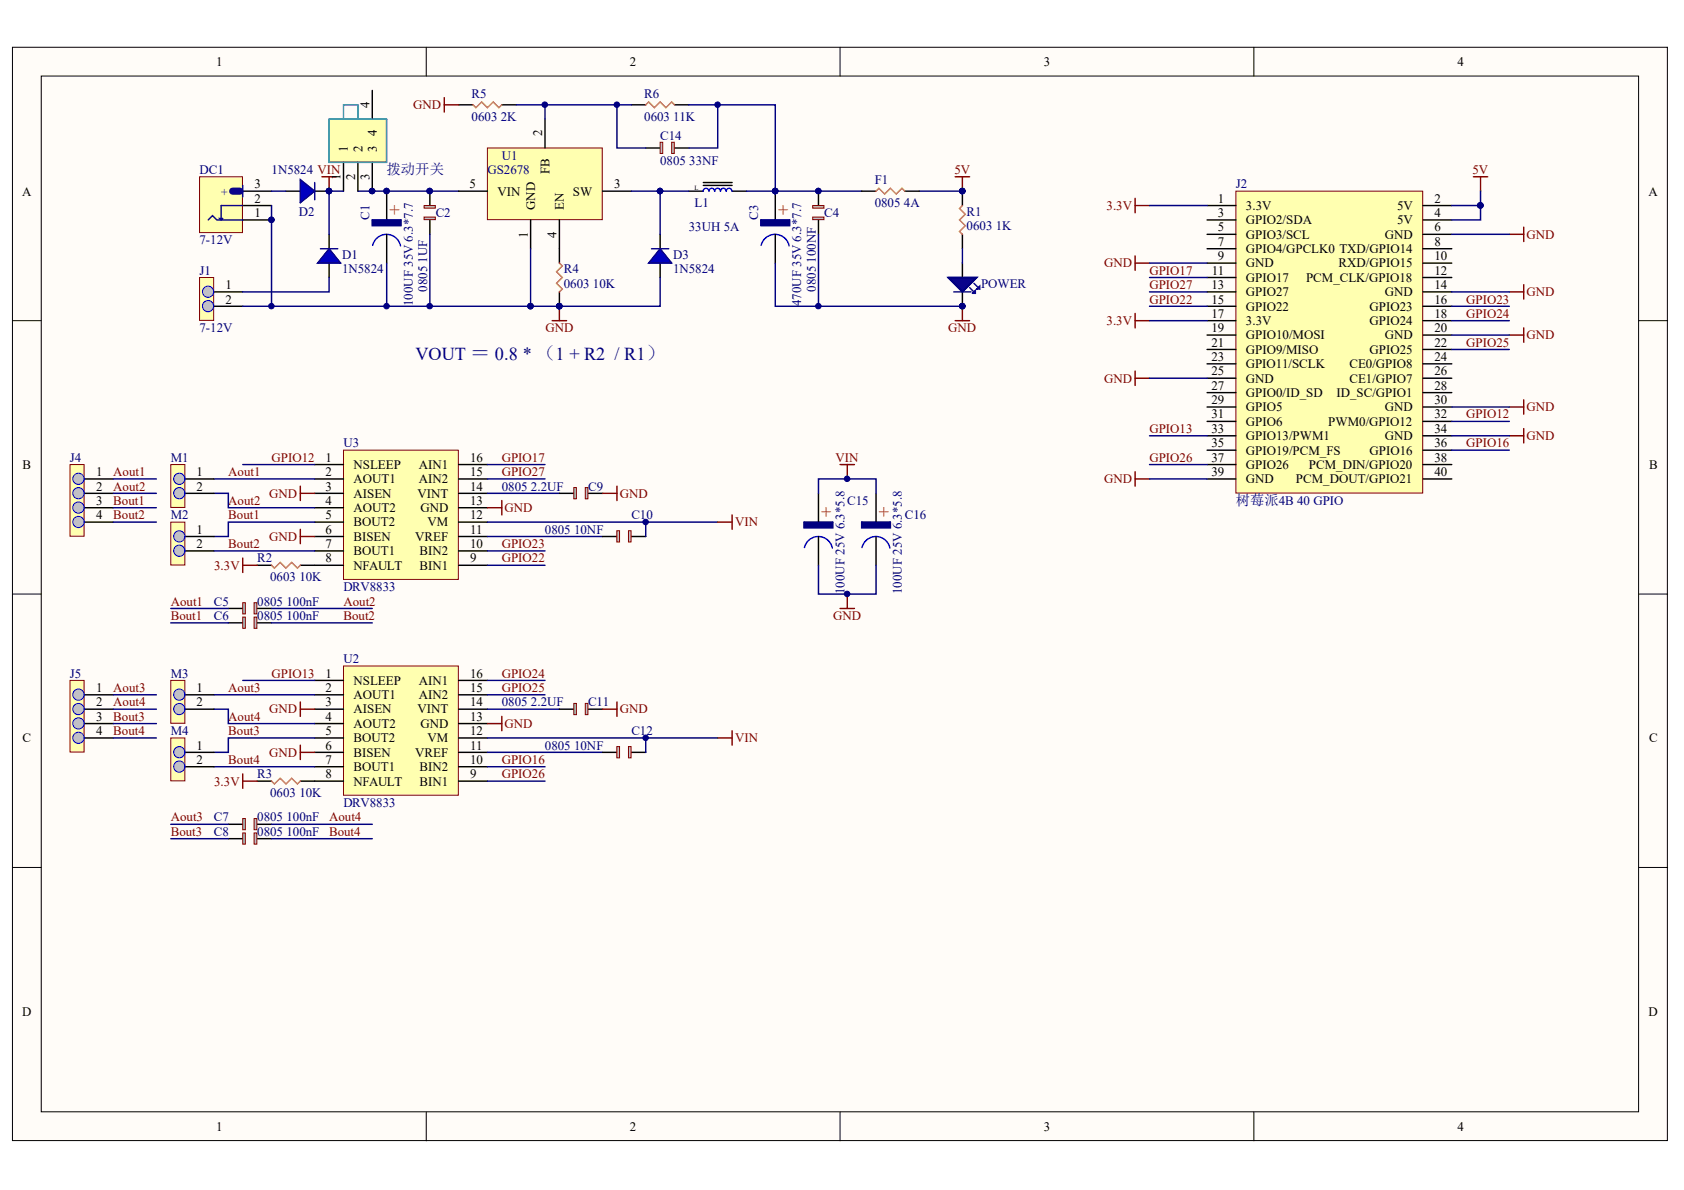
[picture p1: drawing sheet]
<svg xmlns="http://www.w3.org/2000/svg" width="297mm" height="210mm" viewBox="0 0 297 210" stroke-linecap="round" stroke-linejoin="round" font-family="sans-serif">
<defs><g id="words">
<g font-size="3.2" fill="#f00">
<text x="68.7" y="38.1">+</text>
<text x="137.3" y="38.1">+</text>
<text x="144.9" y="91.4">+</text>
<text x="155" y="91.4">+</text>
</g>
<text font-size="3.2" fill="#000080" x="73.3" y="63.5">VOUT ＝ 0.8 * （1 + R2 / R1）</text>
<g font-size="2.5" fill="#000080">
<text x="68.2" y="30.7">拨动开关</text>
<text x="218" y="89.1">树莓派4B 40 GPIO</text>
</g>
<g font-size="2.3">
<text x="38.1" y="11.6">1</text>
<text x="111.1" y="11.6">2</text>
<text x="184.1" y="11.6">3</text>
<text x="257.1" y="11.6">4</text>
<text x="65.2" y="19" transform="rotate(-90 65.2 19)">4</text>
<text x="66.5" y="23.9" transform="rotate(-90 66.5 23.9)">4</text>
<text x="61.3" y="26.9" transform="rotate(-90 61.3 26.9)">1</text>
<text x="63.9" y="26.9" transform="rotate(-90 63.9 26.9)">2</text>
<text x="66.5" y="26.9" transform="rotate(-90 66.5 26.9)">3</text>
<text x="95.6" y="24.1" transform="rotate(-90 95.6 24.1)">2</text>
<text x="3.9" y="34.5">A</text>
<text x="44.9" y="33.2">3</text>
<text x="44.9" y="35.8">2</text>
<text x="60.1" y="31.8" transform="rotate(-90 60.1 31.8)">1</text>
<text x="62.7" y="31.8" transform="rotate(-90 62.7 31.8)">2</text>
<text x="65.2" y="31.8" transform="rotate(-90 65.2 31.8)">3</text>
<text x="82.8" y="33.2">5</text>
<text x="87.7" y="34.5">VIN</text>
<text x="96.9" y="30.7" transform="rotate(-90 96.9 30.7)">FB</text>
<text x="101.1" y="34.5">SW</text>
<text x="108.3" y="33.2">3</text>
<text x="214.8" y="35.8">1</text>
<text x="253" y="35.8">2</text>
<text x="290.8" y="34.5">A</text>
<text x="44.9" y="38.3">1</text>
<text x="93.1" y="42" transform="rotate(-90 93.1 42)">1</text>
<text x="94.4" y="37" transform="rotate(-90 94.4 37)">GND</text>
<text x="98.2" y="42" transform="rotate(-90 98.2 42)">4</text>
<text x="99.4" y="37" transform="rotate(-90 99.4 37)">EN</text>
<text x="214.8" y="38.3">3</text>
<text x="214.8" y="40.8">5</text>
<text x="219.8" y="37">3.3V</text>
<text x="219.8" y="39.6">GPIO2/SDA</text>
<text x="246.4" y="37">5V</text>
<text x="246.4" y="39.6">5V</text>
<text x="253" y="38.3">4</text>
<text x="253" y="40.8">6</text>
<text x="214.8" y="43.4">7</text>
<text x="214.8" y="45.9">9</text>
<text x="219.8" y="42.1">GPIO3/SCL</text>
<text x="219.8" y="44.6">GPIO4/GPCLK0 TXD/GPIO14</text>
<text x="219.8" y="47.2">GND</text>
<text x="236.1" y="47.2">RXD/GPIO15</text>
<text x="244.3" y="42.1">GND</text>
<text x="253" y="43.4">8</text>
<text x="253" y="45.9">10</text>
<text x="39.8" y="51">1</text>
<text x="39.8" y="53.5">2</text>
<text x="213.7" y="51">13</text>
<text x="213.7" y="53.5">15</text>
<text x="213.8" y="48.4">11</text>
<text x="219.8" y="49.7">GPIO17</text>
<text x="219.8" y="52.3">GPIO27</text>
<text x="230.4" y="49.7">PCM_CLK/GPIO18</text>
<text x="244.3" y="52.3">GND</text>
<text x="253" y="48.4">12</text>
<text x="253" y="51">14</text>
<text x="253" y="53.5">16</text>
<text x="213.7" y="56.1">17</text>
<text x="213.7" y="58.6">19</text>
<text x="219.8" y="54.8">GPIO22</text>
<text x="219.8" y="57.3">3.3V</text>
<text x="219.8" y="59.9">GPIO10/MOSI</text>
<text x="241.6" y="54.8">GPIO23</text>
<text x="241.6" y="57.3">GPIO24</text>
<text x="244.3" y="59.9">GND</text>
<text x="253" y="56.1">18</text>
<text x="253" y="58.6">20</text>
<text x="213.7" y="61.1">21</text>
<text x="213.7" y="63.7">23</text>
<text x="219.8" y="62.4">GPIO9/MISO</text>
<text x="219.8" y="64.9">GPIO11/SCLK</text>
<text x="238" y="64.9">CE0/GPIO8</text>
<text x="241.6" y="62.4">GPIO25</text>
<text x="253" y="61.1">22</text>
<text x="253" y="63.7">24</text>
<text x="213.7" y="66.2">25</text>
<text x="213.7" y="68.7">27</text>
<text x="213.7" y="71.3">29</text>
<text x="219.8" y="67.5">GND</text>
<text x="219.8" y="70">GPIO0/ID_SD</text>
<text x="235.7" y="70">ID_SC/GPIO1</text>
<text x="238" y="67.5">CE1/GPIO7</text>
<text x="253" y="66.2">26</text>
<text x="253" y="68.7">28</text>
<text x="253" y="71.3">30</text>
<text x="213.7" y="73.8">31</text>
<text x="213.7" y="76.4">33</text>
<text x="219.8" y="72.5">GPIO5</text>
<text x="219.8" y="75.1">GPIO6</text>
<text x="219.8" y="77.7">GPIO13/PWM1</text>
<text x="234.3" y="75.1">PWM0/GPIO12</text>
<text x="244.3" y="72.5">GND</text>
<text x="244.3" y="77.7">GND</text>
<text x="253" y="73.8">32</text>
<text x="253" y="76.4">34</text>
<text x="4" y="82.7">B</text>
<text x="16.9" y="84">1</text>
<text x="34.7" y="84">1</text>
<text x="57.4" y="81.5">1</text>
<text x="57.4" y="84">2</text>
<text x="62.4" y="82.7">NSLEEP</text>
<text x="73.9" y="82.7">AIN1</text>
<text x="82.9" y="84">15</text>
<text x="82.9" y="81.5">16</text>
<text x="213.7" y="78.9">35</text>
<text x="213.7" y="81.5">37</text>
<text x="213.7" y="84">39</text>
<text x="219.8" y="80.2">GPIO19/PCM_FS</text>
<text x="219.8" y="82.7">GPIO26</text>
<text x="230.9" y="82.7">PCM_DIN/GPIO20</text>
<text x="241.6" y="80.2">GPIO16</text>
<text x="253" y="78.9">36</text>
<text x="253" y="81.5">38</text>
<text x="253" y="84">40</text>
<text x="290.9" y="82.7">B</text>
<text x="16.9" y="86.5">2</text>
<text x="16.9" y="89.1">3</text>
<text x="34.7" y="86.5">2</text>
<text x="57.4" y="86.5">3</text>
<text x="57.4" y="89.1">4</text>
<text x="62.4" y="85.3">AOUT1</text>
<text x="62.4" y="87.8">AISEN</text>
<text x="73.6" y="87.8">VINT</text>
<text x="73.9" y="85.3">AIN2</text>
<text x="82.9" y="89.1">13</text>
<text x="82.9" y="86.5">14</text>
<text x="219.8" y="85.3">GND</text>
<text x="228.6" y="85.3">PCM_DOUT/GPIO21</text>
<text x="16.9" y="91.6">4</text>
<text x="34.7" y="94.1">1</text>
<text x="57.4" y="91.6">5</text>
<text x="57.4" y="94.1">6</text>
<text x="62.4" y="90.3">AOUT2</text>
<text x="62.4" y="92.9">BOUT2</text>
<text x="62.4" y="95.4">BISEN</text>
<text x="73.3" y="95.4">VREF</text>
<text x="74.1" y="90.3">GND</text>
<text x="75.4" y="92.9">VM</text>
<text x="82.9" y="94.1">11</text>
<text x="82.9" y="91.6">12</text>
<text x="34.7" y="96.7">2</text>
<text x="57.4" y="96.7">7</text>
<text x="57.4" y="99.2">8</text>
<text x="62.4" y="97.9">BOUT1</text>
<text x="62.4" y="100.5">NFAULT</text>
<text x="74" y="100.5">BIN1</text>
<text x="74" y="97.9">BIN2</text>
<text x="82.9" y="99.2">9</text>
<text x="82.9" y="96.7">10</text>
<text x="57.4" y="119.5">1</text>
<text x="82.9" y="119.5">16</text>
<text x="16.9" y="122">1</text>
<text x="16.9" y="124.6">2</text>
<text x="34.7" y="122">1</text>
<text x="34.7" y="124.6">2</text>
<text x="57.4" y="122">2</text>
<text x="57.4" y="124.6">3</text>
<text x="62.4" y="120.8">NSLEEP</text>
<text x="62.4" y="123.3">AOUT1</text>
<text x="62.4" y="125.8">AISEN</text>
<text x="73.6" y="125.8">VINT</text>
<text x="73.9" y="123.3">AIN2</text>
<text x="73.9" y="120.8">AIN1</text>
<text x="82.9" y="124.6">14</text>
<text x="82.9" y="122">15</text>
<text x="4" y="131">C</text>
<text x="16.9" y="127.1">3</text>
<text x="16.9" y="129.7">4</text>
<text x="57.4" y="127.1">4</text>
<text x="57.4" y="129.7">5</text>
<text x="62.4" y="128.4">AOUT2</text>
<text x="62.4" y="131">BOUT2</text>
<text x="74.1" y="128.4">GND</text>
<text x="75.4" y="131">VM</text>
<text x="82.9" y="129.7">12</text>
<text x="82.9" y="127.1">13</text>
<text x="290.9" y="131">C</text>
<text x="34.7" y="132.2">1</text>
<text x="34.7" y="134.8">2</text>
<text x="57.4" y="132.2">6</text>
<text x="57.4" y="134.8">7</text>
<text x="57.4" y="137.3">8</text>
<text x="62.4" y="133.5">BISEN</text>
<text x="62.4" y="136">BOUT1</text>
<text x="73.3" y="133.5">VREF</text>
<text x="74" y="136">BIN2</text>
<text x="82.9" y="137.3">9</text>
<text x="82.9" y="134.8">10</text>
<text x="82.9" y="132.2">11</text>
<text x="62.4" y="138.6">NFAULT</text>
<text x="74" y="138.6">BIN1</text>
<text x="3.9" y="179.1">D</text>
<text x="290.8" y="179.1">D</text>
<text x="38.1" y="199.5">1</text>
<text x="111.1" y="199.5">2</text>
<text x="184.1" y="199.5">3</text>
<text x="257.1" y="199.5">4</text>
</g>
<g font-size="2.3" fill="#000080">
<text x="83.2" y="17.2">R5</text>
<text x="113.6" y="17.2">R6</text>
<text x="83.2" y="21.3">0603 2K</text>
<text x="113.6" y="21.3">0603 11K</text>
<text x="88.5" y="28.2">U1</text>
<text x="116.4" y="24.6">C14</text>
<text x="116.4" y="29.2">0805 33NF</text>
<text x="35.2" y="30.7">DC1</text>
<text x="47.9" y="30.7">1N5824 VIN</text>
<text x="86" y="30.7">GS2678</text>
<text x="154.3" y="32.5">F1</text>
<text x="218" y="33.2">J2</text>
<text x="52.7" y="38">D2</text>
<text x="65.2" y="38.8" transform="rotate(-90 65.2 38.8)">C1</text>
<text x="76.8" y="38.3">C2</text>
<text x="121.5" y="40.8">33UH 5A</text>
<text x="122.5" y="36.5">L1</text>
<text x="133.7" y="38.8" transform="rotate(-90 133.7 38.8)">C3</text>
<text x="145.4" y="38.3">C4</text>
<text x="154.3" y="36.5">0805 4A</text>
<text x="170.5" y="38">R1</text>
<text x="170.5" y="40.6">0603 1K</text>
<text x="35.2" y="43.1">7-12V</text>
<text x="60.3" y="45.6">D1</text>
<text x="75.3" y="46.3" transform="rotate(-90 75.3 46.3)">1UF</text>
<text x="118.7" y="45.6">D3</text>
<text x="143.9" y="46.3" transform="rotate(-90 143.9 46.3)">100NF</text>
<text x="35.2" y="48.4">J1</text>
<text x="60.3" y="48.2">1N5824</text>
<text x="75.3" y="51.5" transform="rotate(-90 75.3 51.5)">0805</text>
<text x="99.4" y="48.2">R4</text>
<text x="99.4" y="50.8">0603 10K</text>
<text x="118.7" y="48.2">1N5824</text>
<text x="143.9" y="51.5" transform="rotate(-90 143.9 51.5)">0805</text>
<text x="173" y="50.8">POWER</text>
<text x="35.2" y="58.6">7-12V</text>
<text x="72.8" y="54" transform="rotate(-90 72.8 54)">100UF 35V 6.3*7.7</text>
<text x="141.3" y="54" transform="rotate(-90 141.3 54)">470UF 35V 6.3*7.7</text>
<text x="12.3" y="81.5">J4</text>
<text x="30.1" y="81.5">M1</text>
<text x="60.6" y="78.9">U3</text>
<text x="88.5" y="86.5">0805 2.2UF</text>
<text x="103.8" y="86.5">C9</text>
<text x="149.4" y="89.1">C15</text>
<text x="30.1" y="91.6">M2</text>
<text x="96.1" y="94.1">0805 10NF</text>
<text x="111.4" y="91.6">C10</text>
<text x="159.6" y="91.6">C16</text>
<text x="45.4" y="99.2">R2</text>
<text x="37.7" y="106.8">C5</text>
<text x="45.4" y="106.8">0805 100nF</text>
<text x="47.7" y="102.5">0603 10K</text>
<text x="60.6" y="104.3">DRV8833</text>
<text x="149" y="104.8" transform="rotate(-90 149 104.8)">100UF 25V 6.3*5.8</text>
<text x="159.1" y="104.8" transform="rotate(-90 159.1 104.8)">100UF 25V 6.3*5.8</text>
<text x="37.7" y="109.4">C6</text>
<text x="45.4" y="109.4">0805 100nF</text>
<text x="12.3" y="119.5">J5</text>
<text x="30.1" y="119.5">M3</text>
<text x="60.6" y="117">U2</text>
<text x="88.5" y="124.6">0805 2.2UF</text>
<text x="103.8" y="124.6">C11</text>
<text x="30.1" y="129.7">M4</text>
<text x="111.4" y="129.7">C12</text>
<text x="45.4" y="137.3">R3</text>
<text x="96.1" y="132.2">0805 10NF</text>
<text x="47.7" y="140.6">0603 10K</text>
<text x="60.6" y="142.4">DRV8833</text>
<text x="37.7" y="144.9">C7</text>
<text x="37.7" y="147.4">C8</text>
<text x="45.4" y="144.9">0805 100nF</text>
<text x="45.4" y="147.4">0805 100nF</text>
</g>
<g font-size="2.3" fill="#800000">
<text x="72.9" y="19.2">GND</text>
<text x="168.4" y="30.7">5V</text>
<text x="259.7" y="30.7">5V</text>
<text x="195.2" y="37">3.3V</text>
<text x="194.8" y="47.2">GND</text>
<text x="269.3" y="42.1">GND</text>
<text x="202.7" y="51">GPIO27</text>
<text x="202.7" y="48.4">GPIO17</text>
<text x="202.7" y="53.5">GPIO22</text>
<text x="258.6" y="53.5">GPIO23</text>
<text x="269.3" y="52.3">GND</text>
<text x="96.2" y="58.6">GND</text>
<text x="167.3" y="58.6">GND</text>
<text x="195.2" y="57.3">3.3V</text>
<text x="258.6" y="56.1">GPIO24</text>
<text x="269.3" y="59.9">GND</text>
<text x="258.6" y="61.1">GPIO25</text>
<text x="194.8" y="67.5">GND</text>
<text x="202.7" y="76.4">GPIO13</text>
<text x="258.6" y="73.8">GPIO12</text>
<text x="269.3" y="72.5">GND</text>
<text x="269.3" y="77.7">GND</text>
<text x="20" y="84">Aout1</text>
<text x="40.3" y="84">Aout1</text>
<text x="47.9" y="81.5">GPIO12</text>
<text x="88.5" y="81.5">GPIO17</text>
<text x="88.5" y="84">GPIO27</text>
<text x="147.4" y="81.5">VIN</text>
<text x="202.7" y="81.5">GPIO26</text>
<text x="258.6" y="78.9">GPIO16</text>
<text x="20" y="86.5">Aout2</text>
<text x="20" y="89.1">Bout1</text>
<text x="40.3" y="89.1">Aout2</text>
<text x="47.5" y="87.8">GND</text>
<text x="109.3" y="87.8">GND</text>
<text x="194.8" y="85.3">GND</text>
<text x="20" y="91.6">Bout2</text>
<text x="40.3" y="91.6">Bout1</text>
<text x="47.5" y="95.4">GND</text>
<text x="89" y="90.3">GND</text>
<text x="129.7" y="92.9">VIN</text>
<text x="37.8" y="100.5">3.3V</text>
<text x="40.3" y="96.7">Bout2</text>
<text x="88.5" y="96.7">GPIO23</text>
<text x="88.5" y="99.2">GPIO22</text>
<text x="30.1" y="106.8">Aout1</text>
<text x="60.6" y="106.8">Aout2</text>
<text x="30.1" y="109.4">Bout1</text>
<text x="60.6" y="109.4">Bout2</text>
<text x="147" y="109.4">GND</text>
<text x="47.9" y="119.5">GPIO13</text>
<text x="88.5" y="119.5">GPIO24</text>
<text x="20" y="122">Aout3</text>
<text x="20" y="124.6">Aout4</text>
<text x="40.3" y="122">Aout3</text>
<text x="47.5" y="125.8">GND</text>
<text x="88.5" y="122">GPIO25</text>
<text x="109.3" y="125.8">GND</text>
<text x="20" y="127.1">Bout3</text>
<text x="20" y="129.7">Bout4</text>
<text x="40.3" y="127.1">Aout4</text>
<text x="40.3" y="129.7">Bout3</text>
<text x="89" y="128.4">GND</text>
<text x="129.7" y="131">VIN</text>
<text x="40.3" y="134.8">Bout4</text>
<text x="47.5" y="133.5">GND</text>
<text x="88.5" y="134.8">GPIO16</text>
<text x="88.5" y="137.3">GPIO26</text>
<text x="37.8" y="138.6">3.3V</text>
<text x="30.1" y="144.9">Aout3</text>
<text x="30.1" y="147.4">Bout3</text>
<text x="58" y="144.9">Aout4</text>
<text x="58" y="147.4">Bout4</text>
</g>
<text font-size="2.1" fill="#000080" x="39" y="34.5">+</text>
<g font-size="1.1" fill="#fff0ff">
<text x="86.2" y="18.2" transform="rotate(-180 86.2 18.2)">R</text>
<text x="116.2" y="18.7">R</text>
<text x="156.8" y="34">R</text>
<text x="170" y="39.1" transform="rotate(-90 170 39.1)">R</text>
<text x="98.4" y="48.7" transform="rotate(90 98.4 48.7)">R</text>
<text x="50.7" y="99.5" transform="rotate(-180 50.7 99.5)">R</text>
<text x="50.7" y="137.5" transform="rotate(-180 50.7 137.5)">R</text>
</g>
<text font-size="1.1" x="122.5" y="33.5">L</text>
</g></defs>
<g fill="#fffcf8" stroke="#000" stroke-width=".18">
<path d="M2.2 8.3h291.9v192.9h-291.9z"/>
<path d="M7.3 13.4h281.7v182.7h-281.7z"/>
</g>
<path d="M75.2 8.3v5.1M148.2 8.3v5.1M221.2 8.3v5.1M2.2 56.6h5.1M289.1 56.6h5.1M2.2 104.8h5.1M289.1 104.8h5.1M2.2 153h5.1M289.1 153h5.1M75.2 196.2v5M148.2 196.2v5M221.2 196.2v5" fill="none" stroke="#000" stroke-width=".18"/>
<path d="M35.2 31.2h7.6v9.8h-7.6z" fill="#ffffb0" stroke="#800000" stroke-width=".18"/>
<path d="M42.8 33.7h5.1M42.8 36.3h5.1M42.8 38.8h5.1M50.4 33.7h2.6M55.5 33.7h2.6" fill="none" stroke="#000" stroke-width=".25"/>
<g fill="#000080" stroke="#000080" stroke-width=".18">
<circle cx="47.9" cy="38.8" r=".48"/>
<circle cx="58" cy="33.7" r=".48"/>
</g>
<path d="M41 33.7h1.3" fill="none" stroke="#11037f" stroke-width="1.3"/>
<path d="M36.7 38.8l.8-.8 .7 .8h4.6M38.8 38.5h.5l-.3 .3zM42.8 32.7v2M42.8 36.3h-3.8v2.5" fill="none" stroke="#11037f" stroke-width=".25"/>
<path d="M53 31.7l2.5 2-2.5 2z" fill-rule="evenodd" fill="#0000b4" stroke="#00f" stroke-width=".18"/>
<path d="M53 31.7l2.5 2-2.5 2zM55.5 32.2v3M65.7 38.8h5v1h-5z" fill="none" stroke="#11037f" stroke-width=".25"/>
<g fill="#000080" stroke="#000080" stroke-width=".18">
<path d="M65.7 38.8h5v1h-5z"/>
<circle cx="58" cy="33.7" r=".48"/>
<circle cx="68.2" cy="33.7" r=".48"/>
</g>
<path d="M65.7 43.3a2.51 2.51 0 0 1 2.5-2 2.51 2.51 0 0 1 2.4 2.1" fill="none" stroke="#00f" stroke-width=".25"/>
<path d="M68.2 33.7v5.1M58.1 41.3v2.6M58.1 46.4v2.5M68.2 41.3v5.1" fill="none" stroke="#000" stroke-width=".25"/>
<path d="M58.1 43.9l2 2.5h-4.1z" fill-rule="evenodd" fill="#0000b4" stroke="#00f" stroke-width=".18"/>
<path d="M56.5 43.9h3.1M58.1 43.9l2 2.5h-4.1z" fill="none" stroke="#11037f" stroke-width=".25"/>
<path d="M60.6 117.5h20.2v22.8h-20.2z" fill="#ffffb0" stroke="#800000" stroke-width=".18"/>
<g fill="none" stroke="#000" stroke-width=".25">
<path d="M55.5 120h5.1M55.5 122.6h5.1M55.5 125.1h5.1M55.5 127.6h5.1M55.5 130.2h5.1M55.5 132.7h5.1M55.5 135.2h5.1M55.5 137.8h5.1M80.9 120h5.1M80.9 122.6h5.1M80.9 125.1h5.1M80.9 127.6h5.1"/>
<path d="M80.9 130.2h5.1M80.9 132.7h5.1M80.9 135.2h5.1M80.9 137.8h5.1M98.7 125.1h2.5M103.7 125.1h2.6"/>
</g>
<path d="M37.7 122.6h17.8M37.7 135.2h17.8M55.5 130.2h-15.2v2.5h-2.6M86 125.1h12.7" fill="none" stroke="#000080" stroke-width=".25"/>
<g fill="#c0c0c0" stroke="#800000" stroke-width=".18">
<path d="M103.2 124.1h.5v2h-.5z"/>
<path d="M101.2 124.1h.5v2h-.5z"/>
</g>
<path d="M86 132.7h20.3" fill="none" stroke="#000080" stroke-width=".25"/>
<path d="M106.3 132.7h2.5M111.4 132.7h2.5" fill="none" stroke="#000" stroke-width=".25"/>
<g fill="#c0c0c0" stroke="#800000" stroke-width=".18">
<path d="M110.9 131.7h.4v2h-.4z"/>
<path d="M108.8 131.7h.5v2h-.5z"/>
</g>
<path d="M141.8 92.1h5.1v1h-5.1zM152 92.1h5.1v1h-5.1z" fill="none" stroke="#11037f" stroke-width=".25"/>
<path d="M141.9 96.6a2.51 2.51 0 0 1 2.5-2 2.51 2.51 0 0 1 2.4 2.1M152 96.6a2.51 2.51 0 0 1 2.5-2 2.51 2.51 0 0 1 2.5 2.1" fill="none" stroke="#00f" stroke-width=".25"/>
<path d="M144.4 87v5.1M144.4 94.6v5.1M154.5 87v5.1M154.5 94.6v5.1M40.3 107.3h2.5M45.4 107.3h2.5" fill="none" stroke="#000" stroke-width=".25"/>
<g fill="#000080" stroke="#000080" stroke-width=".18">
<path d="M152 92.1h5v1h-5z"/>
<path d="M141.8 92.1h5.1v1h-5.1z"/>
<circle cx="113.9" cy="130.1" r=".48"/>
<circle cx="149.4" cy="84.5" r=".48"/>
</g>
<path d="M86 130.2h40.6M113.9 130.2v2.5" fill="none" stroke="#000080" stroke-width=".25"/>
<path d="M148.2 81.9h2.5M149.4 81.9v2.6" fill="none" stroke="#800000" stroke-width=".25"/>
<g fill="#c0c0c0" stroke="#800000" stroke-width=".18">
<path d="M44.8 106.3h.5v2h-.5z"/>
<path d="M42.8 106.3h.5v2h-.5z"/>
</g>
<path d="M53 123.8v2.6M53 125.1h2.5M86 127.6h2.5M88.5 126.4v2.5M106.3 125.1h2.5M108.8 123.8v2.6" fill="none" stroke="#800000" stroke-width=".25"/>
<path d="M40.3 109.9h2.5M45.4 109.9h2.5" fill="none" stroke="#000" stroke-width=".25"/>
<g fill="#c0c0c0" stroke="#800000" stroke-width=".18">
<path d="M44.8 108.8h.5v2h-.5z"/>
<path d="M42.8 108.8h.5v2h-.5z"/>
</g>
<path d="M30.1 109.9h10.2M47.9 109.9h17.8M47.9 107.3h17.8" fill="none" stroke="#000080" stroke-width=".25"/>
<path d="M40.3 145.4h2.5M45.4 145.4h2.5" fill="none" stroke="#000" stroke-width=".25"/>
<g fill="#c0c0c0" stroke="#800000" stroke-width=".18">
<path d="M44.8 144.4h.5v2h-.5z"/>
<path d="M42.8 144.4h.5v2h-.5z"/>
</g>
<path d="M40.3 147.9h2.5M45.4 147.9h2.5" fill="none" stroke="#000" stroke-width=".25"/>
<g fill="#c0c0c0" stroke="#800000" stroke-width=".18">
<path d="M44.8 146.9h.5v2h-.5z"/>
<path d="M42.8 146.9h.5v2h-.5z"/>
</g>
<path d="M30.1 107.3h10.2M37.7 125.1h2.6v2.5h15.2M30.1 147.9h10.2M30.1 145.4h10.2M47.9 147.9h17.8M47.9 145.4h17.8" fill="none" stroke="#000080" stroke-width=".25"/>
<path d="M53 131.4v2.6M53 132.7h2.5" fill="none" stroke="#800000" stroke-width=".25"/>
<path d="M45.4 137.8h2.5M53 137.8h2.5" fill="none" stroke="#000" stroke-width=".25"/>
<path d="M47.9 137.8l.5 .5 1-1 1 1 1-1 1.1 1 .5-.5" fill="none" stroke="#fd8300" stroke-width=".25"/>
<path d="M60.6 79.4h20.2v22.8h-20.2z" fill="#ffffb0" stroke="#800000" stroke-width=".18"/>
<g fill="none" stroke="#000" stroke-width=".25">
<path d="M55.5 81.9h5.1M55.5 84.5h5.1M55.5 87h5.1M55.5 89.6h5.1M55.5 92.1h5.1M55.5 94.6h5.1M55.5 97.2h5.1M55.5 99.7h5.1M80.9 81.9h5.1M80.9 84.5h5.1M80.9 87h5.1M80.9 89.6h5.1"/>
<path d="M80.9 92.1h5.1M80.9 94.6h5.1M80.9 97.2h5.1M80.9 99.7h5.1M98.7 87h2.5M103.7 87h2.6"/>
</g>
<path d="M37.7 84.5h17.8M37.7 97.2h17.8M55.5 92.1h-15.2v2.5h-2.6M86 87h12.7" fill="none" stroke="#000080" stroke-width=".25"/>
<g fill="#c0c0c0" stroke="#800000" stroke-width=".18">
<path d="M103.2 86h.5v2h-.5z"/>
<path d="M101.2 86h.5v2h-.5z"/>
</g>
<path d="M86 94.6h20.3" fill="none" stroke="#000080" stroke-width=".25"/>
<path d="M106.3 94.6h2.5M111.4 94.6h2.5" fill="none" stroke="#000" stroke-width=".25"/>
<g fill="#c0c0c0" stroke="#800000" stroke-width=".18">
<path d="M110.9 93.6h.4v2h-.4z"/>
<path d="M108.8 93.6h.5v2h-.5z"/>
</g>
<g fill="none" stroke="#000080" stroke-width=".25">
<path d="M37.7 87h2.6v2.6h15.2M42.8 81.9h12.7M86 92.1h40.6M86 97.2h10.1M86 81.9h10.1M86 84.5h10.1M86 99.7h10.1M113.9 92.1v2.5M144.4 99.7v5.1h10.1v-5.1M144.4 87v-2.5h10.1v2.5M42.8 120h12.7M86 120h10.1"/>
<path d="M86 122.6h10.1M86 135.2h10.1M86 137.8h10.1"/>
</g>
<g fill="#000080" stroke="#000080" stroke-width=".18">
<circle cx="113.9" cy="92.1" r=".48"/>
<circle cx="149.4" cy="104.8" r=".48"/>
</g>
<g fill="none" stroke="#800000" stroke-width=".25">
<path d="M53 85.8v2.5M53 93.4v2.5M53 87h2.5M53 94.6h2.5M86 89.6h2.5M88.5 88.3v2.5M106.3 87h2.5M108.8 85.8v2.5M126.6 92.1h2.5M129.1 90.8v2.6M148.2 107.3h2.5M149.4 104.8v2.5"/>
<path d="M126.6 130.2h2.5M129.1 128.9v2.5"/>
</g>
<path d="M45.4 99.7h2.5M53 99.7h2.5" fill="none" stroke="#000" stroke-width=".25"/>
<path d="M47.9 99.7l.5 .5 1-1 1 1 1-1 1.1 1 .5-.5" fill="none" stroke="#fd8300" stroke-width=".25"/>
<path d="M218 33.7h32.9v53.3h-32.9z" fill="#ffffb0" stroke="#800000" stroke-width=".18"/>
<g fill="none" stroke="#000" stroke-width=".25">
<path d="M212.9 36.3h5.1M212.9 38.8h5.1M251 36.3h5.1M251 38.8h5.1M212.9 41.3h5.1M212.9 43.9h5.1M212.9 46.4h5.1M212.9 48.9h5.1M212.9 51.5h5.1M212.9 54h5.1M212.9 56.6h5.1M212.9 59.1h5.1"/>
<path d="M251 41.3h5.1M251 43.9h5.1M251 46.4h5.1M251 48.9h5.1M251 51.5h5.1M251 54h5.1M251 56.6h5.1M251 59.1h5.1M212.9 61.6h5.1M212.9 64.2h5.1M212.9 66.7h5.1M212.9 69.3h5.1"/>
<path d="M212.9 71.8h5.1M212.9 74.3h5.1M212.9 76.9h5.1M212.9 79.4h5.1M251 61.6h5.1M251 64.2h5.1M251 66.7h5.1M251 69.3h5.1M251 71.8h5.1M251 74.3h5.1M251 76.9h5.1M251 79.4h5.1"/>
<path d="M212.9 81.9h5.1M212.9 84.5h5.1M251 81.9h5.1M251 84.5h5.1"/>
</g>
<path d="M35.2 48.9h2.5v7.6h-2.5z" fill="#ffffb0" stroke="#800000" stroke-width=".18"/>
<path d="M37.7 51.5h5.1M37.7 54h5.1" fill="none" stroke="#000" stroke-width=".25"/>
<g fill="#c0c0c0" stroke="#00f" stroke-width=".18">
<circle cx="36.7" cy="51.5" r=".99"/>
<circle cx="36.7" cy="54" r=".99"/>
</g>
<path d="M47.9 36.3v17.7" fill="none" stroke="#000080" stroke-width=".25"/>
<g fill="#000080" stroke="#000080" stroke-width=".18">
<circle cx="47.9" cy="54" r=".48"/>
<circle cx="75.8" cy="33.7" r=".49"/>
</g>
<path d="M75.8 33.7v2.6M75.8 38.8v2.5" fill="none" stroke="#000" stroke-width=".25"/>
<g fill="#c0c0c0" stroke="#800000" stroke-width=".18">
<path d="M74.8 36.3h2v.4h-2z"/>
<path d="M74.8 38.3h2v.4h-2z"/>
</g>
<g fill="#000080" stroke="#000080" stroke-width=".18">
<path d="M134.2 38.8h5v1h-5z"/>
<circle cx="75.8" cy="33.7" r=".49"/>
<circle cx="75.8" cy="54" r=".49"/>
<circle cx="136.7" cy="33.7" r=".48"/>
<circle cx="144.3" cy="33.7" r=".48"/>
</g>
<path d="M75.8 41.3v12.7" fill="none" stroke="#000080" stroke-width=".25"/>
<path d="M134.2 38.8h5.1v1h-5.1z" fill="none" stroke="#11037f" stroke-width=".25"/>
<path d="M134.3 43.3a2.53 2.53 0 0 1 2.5-2 2.53 2.53 0 0 1 2.4 2.1" fill="none" stroke="#00f" stroke-width=".25"/>
<path d="M136.8 33.7v5.1M144.4 33.7v2.6M144.4 38.8v2.5M136.8 41.3v5.1" fill="none" stroke="#000" stroke-width=".25"/>
<g fill="#c0c0c0" stroke="#800000" stroke-width=".18">
<path d="M143.4 36.3h1.9v.4h-1.9z"/>
<path d="M143.4 38.3h1.9v.4h-1.9z"/>
</g>
<g fill="#000080" stroke="#000080" stroke-width=".18">
<circle cx="144.3" cy="33.7" r=".48"/>
<circle cx="68.2" cy="54" r=".48"/>
<circle cx="169.7" cy="54" r=".48"/>
</g>
<path d="M47.9 33.7h2.5M58.1 48.9v2.6h-15.3M68.2 46.4v7.6M136.8 46.4v7.6h33" fill="none" stroke="#000080" stroke-width=".25"/>
<path d="M30.1 81.9h2.5v7.6h-2.5z" fill="#ffffb0" stroke="#800000" stroke-width=".18"/>
<path d="M32.7 84.5h5M32.7 87h5" fill="none" stroke="#000" stroke-width=".25"/>
<g fill="#c0c0c0" stroke="#00f" stroke-width=".18">
<circle cx="31.6" cy="84.5" r=".99"/>
<circle cx="31.6" cy="87" r=".99"/>
</g>
<path d="M30.1 92.1h2.5v7.6h-2.5z" fill="#ffffb0" stroke="#800000" stroke-width=".18"/>
<path d="M32.7 94.6h5M32.7 97.2h5" fill="none" stroke="#000" stroke-width=".25"/>
<g fill="#c0c0c0" stroke="#00f" stroke-width=".18">
<circle cx="31.6" cy="94.6" r=".99"/>
<circle cx="31.6" cy="97.1" r=".99"/>
</g>
<path d="M30.1 120h2.5v7.6h-2.5z" fill="#ffffb0" stroke="#800000" stroke-width=".18"/>
<path d="M32.7 122.6h5M32.7 125.1h5" fill="none" stroke="#000" stroke-width=".25"/>
<g fill="#c0c0c0" stroke="#00f" stroke-width=".18">
<circle cx="31.6" cy="122.5" r=".99"/>
<circle cx="31.6" cy="125.1" r=".99"/>
</g>
<path d="M30.1 130.2h2.5v7.5h-2.5z" fill="#ffffb0" stroke="#800000" stroke-width=".18"/>
<path d="M32.7 132.7h5M32.7 135.2h5" fill="none" stroke="#000" stroke-width=".25"/>
<g fill="#c0c0c0" stroke="#00f" stroke-width=".18">
<circle cx="31.6" cy="132.7" r=".99"/>
<circle cx="31.6" cy="135.2" r=".99"/>
</g>
<path d="M167.2 48.9h5.1l-2.5 2.6zM168.2 51.5h3.1M171 50.7l1 1M171.5 51.7l.5-.5v.5zM171.8 50l1 1M172.3 51l.5-.5v.5z" fill="none" stroke="#11037f" stroke-width=".25"/>
<path d="M169.8 46.4v2.5M169.8 51.5v2.5" fill="none" stroke="#000" stroke-width=".25"/>
<circle cx="169.7" cy="54" r=".48" fill="#000080" stroke="#000080" stroke-width=".18"/>
<path d="M172.3 48.9l-2.5 2.6" fill="none" stroke="#000080" stroke-width=".25"/>
<path d="M167.2 48.9h5.1l-2.5 2.6z" fill="#11037f" stroke="#000080" stroke-width=".25"/>
<g fill="#000080" stroke="#000080" stroke-width=".18">
<circle cx="169.7" cy="54" r=".48"/>
<circle cx="169.7" cy="33.7" r=".48"/>
<circle cx="144.3" cy="54" r=".48"/>
<circle cx="98.6" cy="54" r=".48"/>
<circle cx="58" cy="33.7" r=".48"/>
<circle cx="261.1" cy="36.2" r=".49"/>
</g>
<path d="M169.8 33.7v2.6M169.8 41.3v2.6" fill="none" stroke="#000" stroke-width=".25"/>
<path d="M169.8 36.3l-.6 .5 1.1 1-1.1 1 1.1 1-1.1 1 .6 .5" fill="none" stroke="#fd8300" stroke-width=".25"/>
<g fill="none" stroke="#000080" stroke-width=".25">
<path d="M58.1 33.7v7.6M63.1 33.7h17.8M202.8 36.3h10.1M261.2 36.3v2.5h-5.1M144.4 41.3v12.7M169.8 43.9v2.5M202.8 51.5h10.1M202.8 46.4h10.1M202.8 56.6h10.1M202.8 54h10.1M202.8 48.9h10.1M256.1 41.3h10.1"/>
<path d="M256.1 51.5h10.1M256.1 59.1h10.1M256.1 56.6h10.1M256.1 54h10.1M202.8 76.9h10.1M202.8 66.7h10.1M256.1 76.9h10.1M256.1 71.8h10.1M256.1 61.6h10.1M256.1 79.4h10.1M202.8 84.5h10.1M202.8 81.9h10.1"/>
</g>
<g fill="none" stroke="#800000" stroke-width=".25">
<path d="M56.8 31.2h2.5M58.1 31.2v2.5M168.5 31.2h2.5M169.8 31.2v2.5M200.2 35v2.5M200.2 36.3h2.6M259.9 31.2h2.5M261.2 31.2v2.5M97.4 56.6h2.5M98.7 54v2.6M168.5 56.6h2.5M169.8 54v2.6"/>
<path d="M200.2 56.6h2.6M200.2 45.1v2.6M200.2 55.3v2.5M200.2 46.4h2.6M266.2 41.3h2.6M266.2 51.5h2.6M266.2 59.1h2.6M268.8 40.1v2.5M268.8 50.2v2.6M268.8 57.8v2.6M200.2 65.4v2.6M200.2 66.7h2.6"/>
<path d="M266.2 71.8h2.6M266.2 76.9h2.6M268.8 70.5v2.6M268.8 75.6v2.5M42.8 98.4v2.6M42.8 99.7h2.6M200.2 83.2v2.6M200.2 84.5h2.6M42.8 136.5v2.6M42.8 137.8h2.6"/>
</g>
<path d="M12.4 81.9h2.4v12.7h-2.4z" fill="#ffffb0" stroke="#800000" stroke-width=".18"/>
<path d="M14.9 84.5h5.1M14.9 87h5.1" fill="none" stroke="#000" stroke-width=".25"/>
<g fill="#c0c0c0" stroke="#00f" stroke-width=".18">
<circle cx="13.8" cy="84.5" r="1"/>
<circle cx="13.8" cy="87" r="1"/>
</g>
<path d="M14.9 89.6h5.1" fill="none" stroke="#000" stroke-width=".25"/>
<circle cx="13.8" cy="89.5" r="1" fill="#c0c0c0" stroke="#00f" stroke-width=".18"/>
<path d="M14.9 92.1h5.1" fill="none" stroke="#000" stroke-width=".25"/>
<circle cx="13.8" cy="92.1" r="1" fill="#c0c0c0" stroke="#00f" stroke-width=".18"/>
<path d="M12.4 120h2.4v12.7h-2.4z" fill="#ffffb0" stroke="#800000" stroke-width=".18"/>
<path d="M14.9 122.6h5.1M14.9 125.1h5.1" fill="none" stroke="#000" stroke-width=".25"/>
<g fill="#c0c0c0" stroke="#00f" stroke-width=".18">
<circle cx="13.8" cy="122.5" r="1"/>
<circle cx="13.8" cy="125.1" r="1"/>
</g>
<path d="M14.9 127.6h5.1" fill="none" stroke="#000" stroke-width=".25"/>
<circle cx="13.8" cy="127.6" r="1" fill="#c0c0c0" stroke="#00f" stroke-width=".18"/>
<path d="M14.9 130.2h5.1" fill="none" stroke="#000" stroke-width=".25"/>
<circle cx="13.8" cy="130.1" r="1" fill="#c0c0c0" stroke="#00f" stroke-width=".18"/>
<path d="M256.1 74.3h10.1M20 84.5h7.6M20 87h7.6M20 89.6h7.6M20 92.1h7.6M20 122.6h7.6M20 125.1h7.6M20 127.6h7.6M20 130.2h7.6" fill="none" stroke="#000080" stroke-width=".25"/>
<path d="M113.9 26.1h2.5M119 26.1h2.5" fill="none" stroke="#000" stroke-width=".25"/>
<g fill="#c0c0c0" stroke="#800000" stroke-width=".18">
<path d="M116.4 25.1h.5v2h-.5z"/>
<path d="M118.5 25.1h.4v2h-.4z"/>
</g>
<path d="M58.1 21h10.1v7.6h-10.1z" fill="#ffffb0" stroke="#800000" stroke-width=".18"/>
<path d="M65.7 16v5M60.6 28.6v5.1M63.1 28.6v5.1M65.7 28.6v5.1" fill="none" stroke="#000" stroke-width=".25"/>
<g fill="#000080" stroke="#000080" stroke-width=".18">
<circle cx="65.6" cy="33.7" r=".49"/>
<circle cx="58" cy="33.7" r=".48"/>
</g>
<path d="M58.1 21h10.1v7.6h-10.1zM60.6 21v-2.5h2.5v2.5" fill="none" stroke="#009cca" stroke-width=".25"/>
<path d="M58.1 33.7h2.5" fill="none" stroke="#000080" stroke-width=".25"/>
<path d="M86 26.1h20.2v12.6h-20.2z" fill="#ffffb0" stroke="#800000" stroke-width=".18"/>
<path d="M80.9 33.7h5.1M93.6 38.8v5.1M96.1 21v5.1M98.7 38.8v7.6M106.3 33.7h5.1M98.7 51.5v2.5M116.4 41.3v2.6M116.4 46.4v2.5" fill="none" stroke="#000" stroke-width=".25"/>
<g fill="#000080" stroke="#000080" stroke-width=".18">
<circle cx="98.6" cy="54" r=".48"/>
<circle cx="93.6" cy="54" r=".48"/>
</g>
<path d="M98.7 46.4l.5 .5-1 1 1 1-1 1.1 1 1-.5 .5" fill="none" stroke="#fd8300" stroke-width=".25"/>
<path d="M42.8 54h55.9M93.6 43.9v10.1" fill="none" stroke="#000080" stroke-width=".25"/>
<path d="M116.4 43.9l2.1 2.5h-4.1z" fill-rule="evenodd" fill="#0000b4" stroke="#00f" stroke-width=".18"/>
<path d="M114.9 43.9h3.1M116.4 43.9l2.1 2.5h-4.1z" fill="none" stroke="#11037f" stroke-width=".25"/>
<path d="M91.1 18.5h20.3M96.1 18.5v2.5M108.8 18.5v7.6h5.1M121.5 18.5h15.3v15.2M126.6 18.5v7.6h-5.1M111.4 33.7h10.1M116.4 33.7v7.6M131.7 33.7h20.3M162.1 33.7h7.7M261.2 33.7v2.6h-5.1M116.4 48.9v5.1h-17.7" fill="none" stroke="#000080" stroke-width=".25"/>
<g fill="#000080" stroke="#000080" stroke-width=".18">
<circle cx="98.6" cy="54" r=".48"/>
<circle cx="116.4" cy="33.7" r=".48"/>
<circle cx="96.1" cy="18.5" r=".49"/>
<circle cx="108.8" cy="18.5" r=".48"/>
<circle cx="126.6" cy="18.5" r=".48"/>
<circle cx="261.1" cy="36.2" r=".49"/>
<circle cx="136.7" cy="33.7" r=".48"/>
<circle cx="169.7" cy="33.7" r=".48"/>
</g>
<path d="M80.9 18.5h2.5M88.5 18.5h2.6M111.4 18.5h2.5M119 18.5h2.5M121.5 33.7h2.6M124.1 32.7h5M124.1 32.2h5M129.1 33.7h2.6M152 33.7h2.5M159.6 33.7h2.5" fill="none" stroke="#000" stroke-width=".25"/>
<path d="M125 33.7a.49 .49 0 0 0-.5-.5 .49 .49 0 0 0-.5 .5M126 33.7a.48 .48 0 0 0-.4-.5 .48 .48 0 0 0-.5 .5M127.1 33.7a.48 .48 0 0 0-.5-.5 .48 .48 0 0 0-.5 .5M128.1 33.7a.48 .48 0 0 0-.5-.5 .48 .48 0 0 0-.5 .5M129.1 33.7a.48 .48 0 0 0-.5-.5 .48 .48 0 0 0-.5 .5" fill="none" stroke="#00f" stroke-width=".25"/>
<path d="M83.4 18.5l.5 .5 1.1-1 1 1 1-1 1 1 .5-.5M113.9 18.5l.5-.5 1 1 1-1 1.1 1 1-1 .5 .5M154.5 33.7l.5-.5 1 1 1.1-1 1 1 1-1 .5 .5" fill="none" stroke="#fd8300" stroke-width=".25"/>
<path d="M78.4 17.2v2.6M78.4 18.5h2.5" fill="none" stroke="#800000" stroke-width=".25"/>
<use href="#words"/>
</svg>
